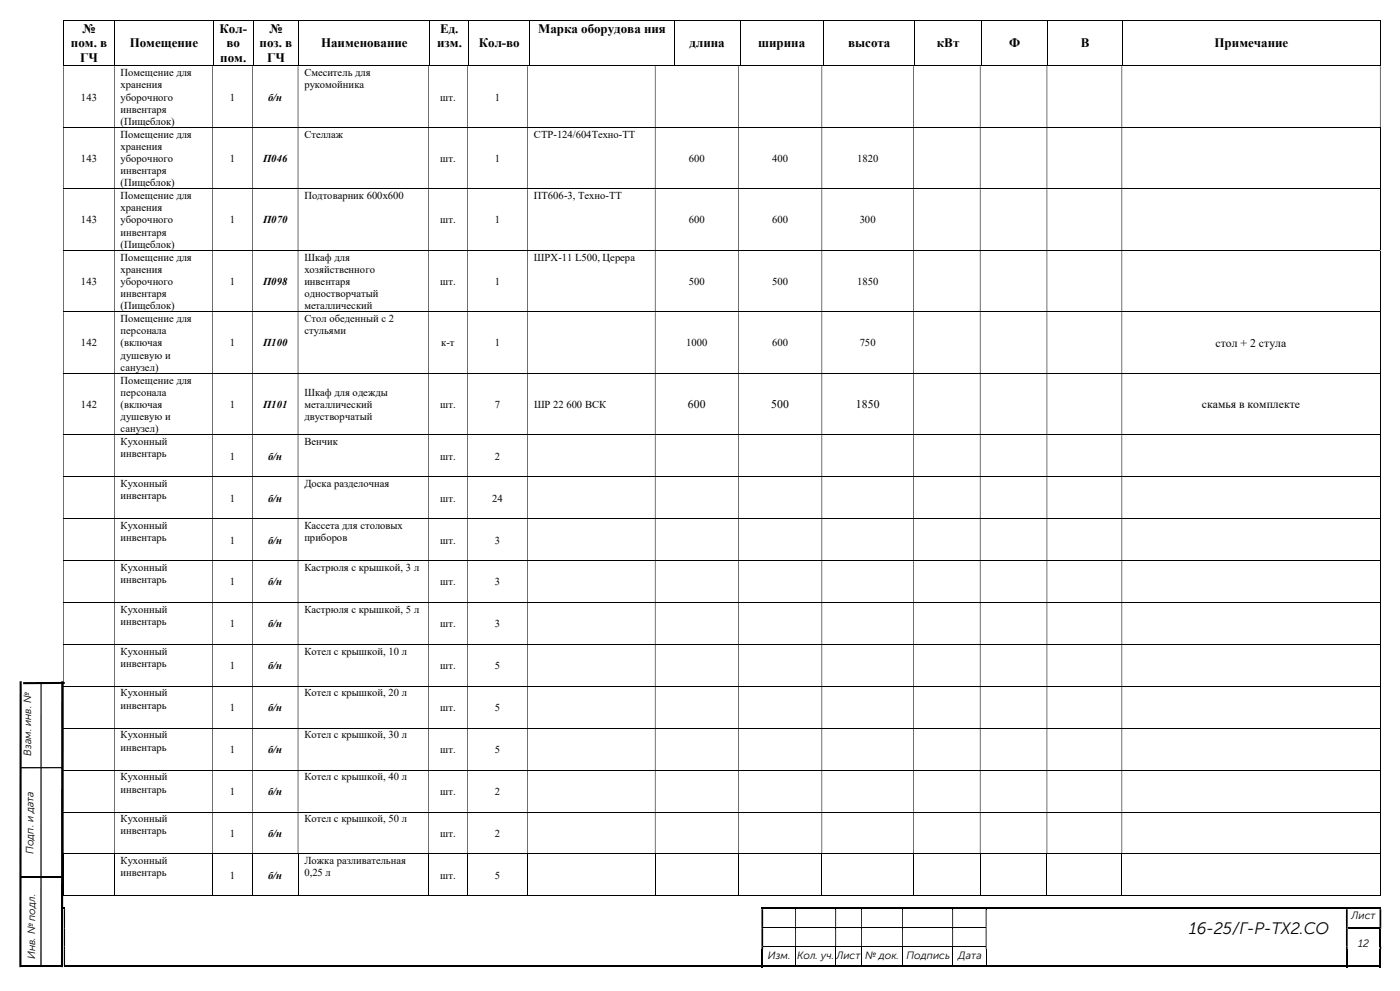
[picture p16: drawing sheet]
<svg xmlns="http://www.w3.org/2000/svg" width="420mm" height="297mm" viewBox="0 0 420 297" stroke-linecap="round" stroke-linejoin="round" font-family="sans-serif">
<defs><g id="words">
<text font-size="5" x="356.7" y="280">16-25/Г-Р-ТХ2.СО</text>
<g font-size="3.9">
<text x="24.8" y="9.8">№</text>
<text x="65.9" y="9.8">Кол-</text>
<text x="80.9" y="9.8">№</text>
<text x="132" y="9.8">Ед.</text>
<text x="161.4" y="9.8">Марка оборудова ния</text>
<text x="21.3" y="14.2">пом. в</text>
<text x="38.9" y="14.2">Помещение</text>
<text x="67.9" y="14.2">во</text>
<text x="77.9" y="14.2">поз. в</text>
<text x="96.3" y="14.2">Наименование</text>
<text x="131.1" y="14.2">изм.</text>
<text x="143.6" y="14.2">Кол-во</text>
<text x="206.8" y="14.2">длина</text>
<text x="227.5" y="14.2">ширина</text>
<text x="254.4" y="14.2">высота</text>
<text x="281" y="14.2">кВт</text>
<text x="302.7" y="14.2">Ф</text>
<text x="324.3" y="14.2">В</text>
<text x="364.4" y="14.2">Примечание</text>
<text x="24" y="18.7">ГЧ</text>
<text x="66.1" y="18.7">пом.</text>
<text x="80.1" y="18.7">ГЧ</text>
</g>
<g font-size="3.5">
<text x="364.7" y="104">стол + 2 стула</text>
<text x="206.4" y="122.4">600</text>
<text x="231.4" y="122.4">500</text>
<text x="256.8" y="122.4">1850</text>
<text x="360.5" y="122.4">скамья в комплекте</text>
</g>
<g font-size="3.2">
<text x="36.2" y="22.8">Помещение для</text>
<text x="91.3" y="22.8">Смеситель для</text>
<text x="36.2" y="26.5">хранения</text>
<text x="91.3" y="26.5">рукомойника</text>
<text x="24.3" y="30.1">143</text>
<text x="36.2" y="30.1">уборочного</text>
<text x="36.2" y="33.8">инвентаря</text>
<text x="68.9" y="30.1">1</text>
<text x="80.4" y="30.1">б/н</text>
<text x="132.1" y="30.1">шт.</text>
<text x="148.4" y="30.1">1</text>
<text x="36.2" y="37.4">(Пищеблок)</text>
<text x="36.2" y="41.3">Помещение для</text>
<text x="91.3" y="41.3">Стеллаж</text>
<text x="160.2" y="41.3">СТР-124/604Техно-ТТ</text>
<text x="36.2" y="44.9">хранения</text>
<text x="24.3" y="48.6">143</text>
<text x="36.2" y="48.6">уборочного</text>
<text x="36.2" y="52.2">инвентаря</text>
<text x="68.9" y="48.6">1</text>
<text x="79" y="48.6">П046</text>
<text x="132.1" y="48.6">шт.</text>
<text x="148.4" y="48.6">1</text>
<text x="206.6" y="48.6">600</text>
<text x="231.6" y="48.6">400</text>
<text x="257.1" y="48.6">1820</text>
<text x="36.2" y="55.8">(Пищеблок)</text>
<text x="36.2" y="59.7">Помещение для</text>
<text x="91.3" y="59.7">Подтоварник 600х600</text>
<text x="160.2" y="59.7">ПТ606-3, Техно-ТТ</text>
<text x="36.2" y="63.3">хранения</text>
<text x="24.3" y="67">143</text>
<text x="36.2" y="67">уборочного</text>
<text x="36.2" y="70.7">инвентаря</text>
<text x="68.9" y="67">1</text>
<text x="79" y="67">П070</text>
<text x="132.1" y="67">шт.</text>
<text x="148.4" y="67">1</text>
<text x="206.6" y="67">600</text>
<text x="231.6" y="67">600</text>
<text x="257.9" y="67">300</text>
<text x="36.2" y="74.3">(Пищеблок)</text>
<text x="36.2" y="78.1">Помещение для</text>
<text x="36.2" y="81.8">хранения</text>
<text x="91.3" y="78.1">Шкаф для</text>
<text x="91.3" y="81.8">хозяйственного</text>
<text x="160.2" y="78.1">ШРХ-11 L500, Церера</text>
<text x="24.3" y="85.4">143</text>
<text x="36.2" y="85.4">уборочного</text>
<text x="36.2" y="89.1">инвентаря</text>
<text x="68.9" y="85.4">1</text>
<text x="79" y="85.4">П098</text>
<text x="91.3" y="85.4">инвентаря</text>
<text x="91.3" y="89.1">одностворчатый</text>
<text x="132.1" y="85.4">шт.</text>
<text x="148.4" y="85.4">1</text>
<text x="206.6" y="85.4">500</text>
<text x="231.6" y="85.4">500</text>
<text x="257.1" y="85.4">1850</text>
<text x="36.2" y="92.7">(Пищеблок)</text>
<text x="91.3" y="92.7">металлический</text>
<text x="36.2" y="96.6">Помещение для</text>
<text x="36.2" y="100.2">персонала</text>
<text x="91.3" y="96.6">Стол обеденный с 2</text>
<text x="91.3" y="100.2">стульями</text>
<text x="24.3" y="103.8">142</text>
<text x="36.2" y="103.8">(включая</text>
<text x="36.2" y="107.5">душевую и</text>
<text x="68.9" y="103.8">1</text>
<text x="79" y="103.8">П100</text>
<text x="132.4" y="103.8">к-т</text>
<text x="148.4" y="103.8">1</text>
<text x="205.9" y="103.8">1000</text>
<text x="231.6" y="103.8">600</text>
<text x="257.9" y="103.8">750</text>
<text x="36.2" y="111.2">санузел)</text>
<text x="36.2" y="115">Помещение для</text>
<text x="36.2" y="118.6">персонала</text>
<text x="91.3" y="118.6">Шкаф для одежды</text>
<text x="24.3" y="122.3">142</text>
<text x="36.2" y="122.3">(включая</text>
<text x="36.2" y="125.9">душевую и</text>
<text x="68.9" y="122.3">1</text>
<text x="79" y="122.3">П101</text>
<text x="91.3" y="122.3">металлический</text>
<text x="91.3" y="125.9">двустворчатый</text>
<text x="132.1" y="122.3">шт.</text>
<text x="148.4" y="122.3">7</text>
<text x="160.2" y="122.3">ШР 22 600 ВСК</text>
<text x="36.2" y="129.6">санузел)</text>
<text x="36.2" y="133.4">Кухонный</text>
<text x="36.2" y="137.1">инвентарь</text>
<text x="68.9" y="137.8">1</text>
<text x="80.4" y="137.8">б/н</text>
<text x="91.3" y="133.4">Венчик</text>
<text x="132.1" y="137.8">шт.</text>
<text x="148.4" y="137.8">2</text>
<text x="36.2" y="146">Кухонный</text>
<text x="36.2" y="149.6">инвентарь</text>
<text x="91.3" y="146">Доска разделочная</text>
<text x="68.9" y="150.3">1</text>
<text x="80.4" y="150.3">б/н</text>
<text x="132.1" y="150.3">шт.</text>
<text x="147.7" y="150.3">24</text>
<text x="36.2" y="158.5">Кухонный</text>
<text x="91.3" y="158.5">Кассета для столовых</text>
<text x="36.2" y="162.2">инвентарь</text>
<text x="68.9" y="162.9">1</text>
<text x="80.4" y="162.9">б/н</text>
<text x="91.3" y="162.2">приборов</text>
<text x="132.1" y="162.9">шт.</text>
<text x="148.4" y="162.9">3</text>
<text x="36.2" y="171.1">Кухонный</text>
<text x="91.3" y="171.1">Кастрюля с крышкой, 3 л</text>
<text x="36.2" y="174.8">инвентарь</text>
<text x="68.9" y="175.5">1</text>
<text x="80.4" y="175.5">б/н</text>
<text x="132.1" y="175.5">шт.</text>
<text x="148.4" y="175.5">3</text>
<text x="36.2" y="183.6">Кухонный</text>
<text x="91.3" y="183.6">Кастрюля с крышкой, 5 л</text>
<text x="36.2" y="187.3">инвентарь</text>
<text x="68.9" y="188">1</text>
<text x="80.4" y="188">б/н</text>
<text x="132.1" y="188">шт.</text>
<text x="148.4" y="188">3</text>
<text x="36.2" y="196.2">Кухонный</text>
<text x="91.3" y="196.2">Котел с крышкой, 10 л</text>
<text x="36.2" y="199.9">инвентарь</text>
<text x="68.9" y="200.6">1</text>
<text x="80.4" y="200.6">б/н</text>
<text x="132.1" y="200.6">шт.</text>
<text x="148.4" y="200.6">5</text>
<text x="36.2" y="208.7">Кухонный</text>
<text x="91.3" y="208.7">Котел с крышкой, 20 л</text>
<text x="36.2" y="212.4">инвентарь</text>
<text x="68.9" y="213.1">1</text>
<text x="80.4" y="213.1">б/н</text>
<text x="132.1" y="213.1">шт.</text>
<text x="148.4" y="213.1">5</text>
<text x="36.2" y="221.3">Кухонный</text>
<text x="91.3" y="221.3">Котел с крышкой, 30 л</text>
<text x="9.4" y="226.4" transform="rotate(-90 9.4 226.4)">Взам. инв. №</text>
<text x="36.2" y="225">инвентарь</text>
<text x="68.9" y="225.7">1</text>
<text x="80.4" y="225.7">б/н</text>
<text x="132.1" y="225.7">шт.</text>
<text x="148.4" y="225.7">5</text>
<text x="36.2" y="233.9">Кухонный</text>
<text x="91.3" y="233.9">Котел с крышкой, 40 л</text>
<text x="36.2" y="237.5">инвентарь</text>
<text x="68.9" y="238.3">1</text>
<text x="80.4" y="238.3">б/н</text>
<text x="132.1" y="238.3">шт.</text>
<text x="148.4" y="238.3">2</text>
<text x="36.2" y="246.4">Кухонный</text>
<text x="36.2" y="250.1">инвентарь</text>
<text x="68.9" y="250.8">1</text>
<text x="80.4" y="250.8">б/н</text>
<text x="91.3" y="246.4">Котел с крышкой, 50 л</text>
<text x="132.1" y="250.8">шт.</text>
<text x="148.4" y="250.8">2</text>
<text x="10.1" y="255.9" transform="rotate(-90 10.1 255.9)">Подп. и дата</text>
<text x="36.2" y="259">Кухонный</text>
<text x="36.2" y="262.6">инвентарь</text>
<text x="68.9" y="263.4">1</text>
<text x="80.4" y="263.4">б/н</text>
<text x="91.3" y="259">Ложка разливательная</text>
<text x="91.3" y="262.6">0,25 л</text>
<text x="132.1" y="263.4">шт.</text>
<text x="148.4" y="263.4">5</text>
<text x="405.4" y="275.5">Лист</text>
<text x="10.5" y="287.4" transform="rotate(-90 10.5 287.4)">Инв. № подл.</text>
<text x="230.4" y="287.4">Изм.</text>
<text x="239.1" y="287.4">Кол. уч.</text>
<text x="250.9" y="287.4">Лист</text>
<text x="259.5" y="287.4">№ док.</text>
<text x="271.9" y="287.4">Подпись</text>
<text x="287.5" y="287.4">Дата</text>
<text x="407.4" y="283.8">12</text>
</g>
</g></defs>
<g fill="none" stroke="#000" stroke-width=".3">
<path d="M19 6.1h395M19 19.6h15.3M19.1 6.2v13.5M34.4 6.2v13.5M34.5 19.6h29.4M64 6.2v13.5M64.1 19.6h11.8M76 6.2v13.5M76.1 19.6h13.5M89.7 6.2v13.5M89.7 19.6h39.2M128.9 6.2v13.5"/>
<path d="M129 19.6h11.6M140.7 6.2v13.5M140.8 19.6h18M158.9 6.2v13.5M159 19.6h43.2M202.3 6.2v13.5M202.4 19.6h19.6M222 6.2v13.5M222.1 19.6h24.8M247 6.2v13.5M247.1 19.6h27.3M274.4 6.2v13.5"/>
<path d="M274.5 19.6h19.8M294.4 6.2v13.5M294.5 19.6h19.8M314.4 6.2v13.5M314.5 19.6h22.2M336.8 6.2v13.5M336.9 19.6h77.1M414.1 6.2v13.5M19 38.2h395M414.1 38.3v18.3M19 56.6h395M414.1 56.7v18.3"/>
<path d="M19 75.1h395M414.1 75.1v18.3M19 93.5h395M414.1 93.6v18.2M19 111.9h395M414.1 112v18.3M19 130.3h395M414.1 130.4v12.4M19 142.9h395M19 155.5h395M414.1 143v12.4M414.1 155.6v12.3"/>
<path d="M19 168h395M414.1 168.1v12.4M19 180.6h395M19 193.2h395M414.1 180.7v12.4M414.1 193.3v12.3M19 205.7h395M19 218.3h395M414.1 205.8v12.4M414.1 218.4v12.4M19 230.8h395M414.1 230.9v12.4"/>
<path d="M19 243.4h395M19 255.9h395M19.1 256v12.6M34.3 256v12.6M63.7 256v12.6M75.7 256v12.6M89.4 256v12.6M128.5 256v12.6M140.3 256v12.6M158.3 256v12.6M196.6 256v12.6M221.5 256v12.6"/>
<path d="M246.5 256v12.6M274.1 256v12.6M294 256v12.6M314.1 256v12.6M336.5 256v12.6M414.1 243.5v12.4M414.1 256v12.6M19 268.5h15.2M34.4 268.5h29.2M63.8 268.5h11.8M75.8 268.5h13.5M89.5 268.5h38.9"/>
<path d="M128.6 268.5h11.6M140.3 268.5h17.9M158.4 268.5h38.1M196.6 268.5h24.8M221.6 268.5h24.9M228.9 277.9h9.6M238.8 277.9h11.8M246.6 268.5h27.4M250.8 277.9h7.5M258.6 277.9h12M270.9 277.9h14.8M274.2 268.5h19.8"/>
<path d="M285.9 277.9h9.8M294.1 268.5h19.9M314.2 268.5h22.3M336.6 268.5h77.4M228.9 283.8h9.6M238.7 284.4v5M238.8 283.8h11.8M250.7 284.4v5M250.8 283.8h7.5M258.4 284.4v5M258.6 283.8h12M270.8 284.4v5"/>
<path d="M270.9 283.8h14.8M285.8 284.4v5M285.9 283.8h9.8M295.8 284.4v5"/>
</g>
<g fill="#000">
<path d="M414 6l.1 .2zM414 19.6l.1 .1zM6.9 204.4h12.5v.6l-12.5 .1zM414 255.9l.1 .1zM19.2 271.9h.3v.6h-.3zM228.9 271.9h9.6v.6h-9.6zM238.5 272.5h.3zM238.5 277.8h.3v.5h-.3zM250.6 272.5h.2zM250.6 277.8h.2v.5h-.2zM258.3 272.5h.3zM258.3 277.8h.3v.5h-.3z"/>
<path d="M270.6 272.5h.3zM270.6 277.8h.3v.5h-.3zM285.7 272.5h.2zM285.7 277.8h.2v.5h-.2zM295.7 272.5h.3zM404.3 271.9h9.6v.6h-9.6zM404.3 277.8h9.6v.5h-9.6zM413.9 278.3h.5v5.3h-.5zM414 268.4l.1 .2zM6.1 289.3h12.8v.6h-12.8zM5.9 204.2h.6l-.1 85.7h-.6zM18.4 204.2h.6l-.1 85.7h-.6z"/>
<path d="M19.2 289.4h209.2v.5h-209.2zM228.9 289.4h9.6v.5h-9.6zM238.5 283.6h.3v.8h-.3zM250.6 283.6h.2v.8h-.2zM258.3 283.6h.3v.8h-.3zM270.6 283.6h.3v.8h-.3zM285.7 283.6h.2v.8h-.2zM404.3 289.4h9.6v.5h-9.6zM413.9 289.4h.5v.5h-.5z"/>
</g>
<g fill="#000">
<path d="M19 19.9h.2v18.2h-.2zM34.2 19.9h.2v18.2h-.2zM63.6 19.9h.2v18.2h-.2zM75.6 19.9h.2v18.2h-.2zM89.3 19.9h.2v18.2h-.2zM128.4 19.9h.2v18.2h-.2zM140.2 19.9h.1v18.2h-.1zM158.2 19.9h.2v18.2h-.2zM196.5 19.9h.1v18.2h-.1zM221.4 19.9h.2v18.2h-.2zM246.5 19.9h.1v18.2h-.1zM274 19.9h.2v18.2h-.2zM294 19.9h.1v18.2h-.1zM314 19.9h.2v18.2h-.2zM336.5 19.9h.1v18.2h-.1zM414 19.9h.1v18.2h-.1z" fill-rule="evenodd"/>
<path d="M414 38.1l.1 .2zM19 38.3h.2v18.3h-.2zM34.2 38.3h.2v18.3h-.2zM63.6 38.3h.2v18.3h-.2zM75.6 38.3h.2v18.3h-.2zM89.3 38.3h.2v18.3h-.2zM128.4 38.3h.2v18.3h-.2zM140.2 38.3h.1v18.3h-.1zM158.2 38.3h.2v18.3h-.2zM196.5 38.3h.1v18.3h-.1zM221.4 38.3h.2v18.3h-.2zM246.5 38.3h.1v18.3h-.1zM274 38.3h.2v18.3h-.2zM294 38.3h.1v18.3h-.1zM314 38.3h.2v18.3h-.2zM336.5 38.3h.1v18.3h-.1z" fill-rule="evenodd"/>
<path d="M414 56.6l.1 .1zM19 56.7h.2v18.3h-.2zM34.2 56.7h.2v18.3h-.2zM63.6 56.7h.2v18.3h-.2zM75.6 56.7h.2v18.3h-.2zM89.3 56.7h.2v18.3h-.2zM128.4 56.7h.2v18.3h-.2zM140.2 56.7h.1v18.3h-.1zM158.2 56.7h.2v18.3h-.2zM196.5 56.7h.1v18.3h-.1zM221.4 56.7h.2v18.3h-.2zM246.5 56.7h.1v18.3h-.1zM274 56.7h.2v18.3h-.2zM294 56.7h.1v18.3h-.1zM314 56.7h.2v18.3h-.2zM336.5 56.7h.1v18.3h-.1z" fill-rule="evenodd"/>
<path d="M414 75l.1 .1zM19 75.1h.2v18.3h-.2zM34.2 75.1h.2v18.3h-.2zM63.6 75.1h.2v18.3h-.2zM75.6 75.1h.2v18.3h-.2zM89.3 75.1h.2v18.3h-.2zM128.4 75.1h.2v18.3h-.2zM140.2 75.1h.1v18.3h-.1zM158.2 75.1h.2v18.3h-.2zM196.5 75.1h.1v18.3h-.1zM221.4 75.1h.2v18.3h-.2zM246.5 75.1h.1v18.3h-.1zM274 75.1h.2v18.3h-.2zM294 75.1h.1v18.3h-.1zM314 75.1h.2v18.3h-.2zM336.5 75.1h.1v18.3h-.1z" fill-rule="evenodd"/>
<path d="M414 93.4l.1 .2zM19 93.6h.2v18.2h-.2zM34.2 93.6h.2v18.2h-.2zM63.6 93.6h.2v18.2h-.2zM75.6 93.6h.2v18.2h-.2zM89.3 93.6h.2v18.2h-.2zM128.4 93.6h.2v18.2h-.2zM140.2 93.6h.1v18.2h-.1zM158.2 93.6h.2v18.2h-.2zM196.5 93.6h.1v18.2h-.1zM221.4 93.6h.2v18.2h-.2zM246.5 93.6h.1v18.2h-.1zM274 93.6h.2v18.2h-.2zM294 93.6h.1v18.2h-.1zM314 93.6h.2v18.2h-.2zM336.5 93.6h.1v18.2h-.1z" fill-rule="evenodd"/>
<path d="M414 111.8l.1 .2zM19 112h.2v18.3h-.2zM34.2 112h.2v18.3h-.2zM63.6 112h.2v18.3h-.2zM75.6 112h.2v18.3h-.2zM89.3 112h.2v18.3h-.2zM128.4 112h.2v18.3h-.2zM140.2 112h.1v18.3h-.1zM158.2 112h.2v18.3h-.2zM196.5 112h.1v18.3h-.1zM221.4 112h.2v18.3h-.2zM246.5 112h.1v18.3h-.1zM274 112h.2v18.3h-.2zM294 112h.1v18.3h-.1zM314 112h.2v18.3h-.2zM336.5 112h.1v18.3h-.1z" fill-rule="evenodd"/>
<path d="M414 130.3l.1 .1zM19 130.4h.2v12.4h-.2zM34.2 130.4h.2v12.4h-.2zM63.6 130.4h.2v12.4h-.2zM75.6 130.4h.2v12.4h-.2zM89.3 130.4h.2v12.4h-.2zM128.4 130.4h.2v12.4h-.2zM140.2 130.4h.1v12.4h-.1zM158.2 130.4h.2v12.4h-.2zM196.5 130.4h.1v12.4h-.1zM221.4 130.4h.2v12.4h-.2zM246.5 130.4h.1v12.4h-.1zM274 130.4h.2v12.4h-.2zM294 130.4h.1v12.4h-.1zM314 130.4h.2v12.4h-.2zM336.5 130.4h.1v12.4h-.1z" fill-rule="evenodd"/>
<path d="M414 142.8l.1 .2zM19 143h.2v12.4h-.2zM34.2 143h.2v12.4h-.2zM63.6 143h.2v12.4h-.2zM75.6 143h.2v12.4h-.2zM89.3 143h.2v12.4h-.2zM128.4 143h.2v12.4h-.2zM140.2 143h.1v12.4h-.1zM158.2 143h.2v12.4h-.2zM196.5 143h.1v12.4h-.1zM221.4 143h.2v12.4h-.2zM246.5 143h.1v12.4h-.1zM274 143h.2v12.4h-.2zM294 143h.1v12.4h-.1zM314 143h.2v12.4h-.2zM336.5 143h.1v12.4h-.1z" fill-rule="evenodd"/>
<path d="M414 155.4l.1 .2zM19 155.6h.2v12.3h-.2zM34.2 155.6h.2v12.3h-.2zM63.6 155.6h.2v12.3h-.2zM75.6 155.6h.2v12.3h-.2zM89.3 155.6h.2v12.3h-.2zM128.4 155.6h.2v12.3h-.2zM140.2 155.6h.1v12.3h-.1zM158.2 155.6h.2v12.3h-.2zM196.5 155.6h.1v12.3h-.1zM221.4 155.6h.2v12.3h-.2zM246.5 155.6h.1v12.3h-.1zM274 155.6h.2v12.3h-.2zM294 155.6h.1v12.3h-.1zM314 155.6h.2v12.3h-.2zM336.5 155.6h.1v12.3h-.1z" fill-rule="evenodd"/>
<path d="M414 167.9l.1 .2zM19 168.1h.2v12.4h-.2zM34.2 168.1h.2v12.4h-.2zM63.6 168.1h.2v12.4h-.2zM75.6 168.1h.2v12.4h-.2zM89.3 168.1h.2v12.4h-.2zM128.4 168.1h.2v12.4h-.2zM140.2 168.1h.1v12.4h-.1zM158.2 168.1h.2v12.4h-.2zM196.5 168.1h.1v12.4h-.1zM221.4 168.1h.2v12.4h-.2zM246.5 168.1h.1v12.4h-.1zM274 168.1h.2v12.4h-.2zM294 168.1h.1v12.4h-.1zM314 168.1h.2v12.4h-.2zM336.5 168.1h.1v12.4h-.1z" fill-rule="evenodd"/>
<path d="M414 180.5l.1 .2zM19 180.7h.2v12.4h-.2zM34.2 180.7h.2v12.4h-.2zM63.6 180.7h.2v12.4h-.2zM75.6 180.7h.2v12.4h-.2zM89.3 180.7h.2v12.4h-.2zM128.4 180.7h.2v12.4h-.2zM140.2 180.7h.1v12.4h-.1zM158.2 180.7h.2v12.4h-.2zM196.5 180.7h.1v12.4h-.1zM221.4 180.7h.2v12.4h-.2zM246.5 180.7h.1v12.4h-.1zM274 180.7h.2v12.4h-.2zM294 180.7h.1v12.4h-.1zM314 180.7h.2v12.4h-.2zM336.5 180.7h.1v12.4h-.1z" fill-rule="evenodd"/>
<path d="M414 193.1l.1 .2zM19 193.3h.2v12.3h-.2zM34.2 193.3h.2v12.3h-.2zM63.6 193.3h.2v12.3h-.2zM75.6 193.3h.2v12.3h-.2zM89.3 193.3h.2v12.3h-.2zM128.4 193.3h.2v12.3h-.2zM140.2 193.3h.1v12.3h-.1zM158.2 193.3h.2v12.3h-.2zM196.5 193.3h.1v12.3h-.1zM221.4 193.3h.2v12.3h-.2zM246.5 193.3h.1v12.3h-.1zM274 193.3h.2v12.3h-.2zM294 193.3h.1v12.3h-.1zM314 193.3h.2v12.3h-.2zM336.5 193.3h.1v12.3h-.1z" fill-rule="evenodd"/>
<path d="M414 205.6l.1 .2zM19 205.8h.2v12.4h-.2zM34.2 205.8h.2v12.4h-.2zM63.6 205.8h.2v12.4h-.2zM75.6 205.8h.2v12.4h-.2zM89.3 205.8h.2v12.4h-.2zM128.4 205.8h.2v12.4h-.2zM140.2 205.8h.1v12.4h-.1zM158.2 205.8h.2v12.4h-.2zM196.5 205.8h.1v12.4h-.1zM221.4 205.8h.2v12.4h-.2zM246.5 205.8h.1v12.4h-.1zM274 205.8h.2v12.4h-.2zM294 205.8h.1v12.4h-.1zM314 205.8h.2v12.4h-.2zM336.5 205.8h.1v12.4h-.1z" fill-rule="evenodd"/>
<path d="M414 218.2l.1 .2zM19 218.4h.2v12.4h-.2zM34.2 218.4h.2v12.4h-.2zM63.6 218.4h.2v12.4h-.2zM75.6 218.4h.2v12.4h-.2zM89.3 218.4h.2v12.4h-.2zM128.4 218.4h.2v12.4h-.2zM140.2 218.4h.1v12.4h-.1zM158.2 218.4h.2v12.4h-.2zM196.5 218.4h.1v12.4h-.1zM221.4 218.4h.2v12.4h-.2zM246.5 218.4h.1v12.4h-.1zM274 218.4h.2v12.4h-.2zM294 218.4h.1v12.4h-.1zM314 218.4h.2v12.4h-.2zM336.5 218.4h.1v12.4h-.1z" fill-rule="evenodd"/>
<path d="M414 230.8l.1 .1zM19 230.9h.2v12.4h-.2zM34.2 230.9h.2v12.4h-.2zM63.6 230.9h.2v12.4h-.2zM75.6 230.9h.2v12.4h-.2zM89.3 230.9h.2v12.4h-.2zM128.4 230.9h.2v12.4h-.2zM140.2 230.9h.1v12.4h-.1zM158.2 230.9h.2v12.4h-.2zM196.5 230.9h.1v12.4h-.1zM221.4 230.9h.2v12.4h-.2zM246.5 230.9h.1v12.4h-.1zM274 230.9h.2v12.4h-.2zM294 230.9h.1v12.4h-.1zM314 230.9h.2v12.4h-.2zM336.5 230.9h.1v12.4h-.1z" fill-rule="evenodd"/>
<path d="M414 243.3l.1 .2zM19 243.5h.2v12.4h-.2zM34.2 243.5h.2v12.4h-.2zM63.6 243.5h.2v12.4h-.2zM75.6 243.5h.2v12.4h-.2zM89.3 243.5h.2v12.4h-.2zM128.4 243.5h.2v12.4h-.2zM140.2 243.5h.1v12.4h-.1zM158.2 243.5h.2v12.4h-.2zM196.5 243.5h.1v12.4h-.1zM221.4 243.5h.2v12.4h-.2zM246.5 243.5h.1v12.4h-.1zM274 243.5h.2v12.4h-.2zM294 243.5h.1v12.4h-.1zM314 243.5h.2v12.4h-.2zM336.5 243.5h.1v12.4h-.1z" fill-rule="evenodd"/>
<path d="M19.2 272.5h.3v5.3h-.3zM228.4 272.5h.5v5.3h-.5zM238.5 272.5h.3v5.3h-.3zM250.6 272.5h.2v5.3h-.2zM258.3 272.5h.3v5.3h-.3zM270.6 272.5h.3v5.3h-.3zM285.7 272.5h.2v5.3h-.2zM295.7 272.5h.3v5.3h-.3zM403.8 272.5h.5v5.3h-.5zM413.9 272.5h.5v5.3h-.5z" fill-rule="evenodd"/>
<path d="M19.2 277.8h.3v.5h-.3zM228.4 277.8h.5v.5h-.5z" fill-rule="evenodd"/>
<path d="M228.4 271.9h.5v.6h-.5z" fill-rule="evenodd"/>
<path d="M238.5 271.9h12.1v.6h-12.1z" fill-rule="evenodd"/>
<path d="M250.6 271.9h7.7v.6h-7.7z" fill-rule="evenodd"/>
<path d="M258.3 271.9h12.3v.6h-12.3z" fill-rule="evenodd"/>
<path d="M270.6 271.9h15.1v.6h-15.1z" fill-rule="evenodd"/>
<path d="M285.7 271.9h10v.6h-10z" fill-rule="evenodd"/>
<path d="M295.7 271.9h108.1v.6h-108.1z" fill-rule="evenodd"/>
<path d="M295.7 277.8h.3v.5h-.3zM403.8 277.8h.5v.5h-.5z" fill-rule="evenodd"/>
<path d="M403.8 271.9h.5v.6h-.5z" fill-rule="evenodd"/>
<path d="M413.9 271.9h.5v.6h-.5z" fill-rule="evenodd"/>
<path d="M413.9 277.8h.5v.5h-.5zM19.2 278.3h.3v5.3h-.3zM228.4 278.3h.5v5.3h-.5zM238.5 278.3h.3v5.3h-.3zM250.6 278.3h.2v5.3h-.2zM258.3 278.3h.3v5.3h-.3zM270.6 278.3h.3v5.3h-.3zM285.7 278.3h.2v5.3h-.2zM295.7 278.3h.3v5.3h-.3zM403.8 278.3h.5v5.3h-.5z" fill-rule="evenodd"/>
<path d="M19.2 283.6h.3v.8h-.3zM228.4 283.6h.5v.8h-.5z" fill-rule="evenodd"/>
<path d="M228.4 284.4h.5v5.5h-.5z" fill-rule="evenodd"/>
<path d="M238.5 289.4h12.1v.5h-12.1z" fill-rule="evenodd"/>
<path d="M250.6 289.4h7.7v.5h-7.7z" fill-rule="evenodd"/>
<path d="M258.3 289.4h12.3v.5h-12.3z" fill-rule="evenodd"/>
<path d="M270.6 289.4h15.1v.5h-15.1z" fill-rule="evenodd"/>
<path d="M285.7 289.4h10v.5h-10z" fill-rule="evenodd"/>
<path d="M295.7 283.6h.3v.8h-.3zM403.8 283.6h.5v.8h-.5zM413.9 283.6h.5v.8h-.5zM19.2 284.4h.3v5h-.3z" fill-rule="evenodd"/>
<path d="M295.7 289.4h108.1v.5h-108.1z" fill-rule="evenodd"/>
<path d="M403.8 284.4h.5v5.5h-.5z" fill-rule="evenodd"/>
<path d="M413.9 284.4h.5v5.5h-.5z" fill-rule="evenodd"/>
</g>
<path d="M12.3 204.7v84.9M6 230.1h12.6M6 262.9h12.5" fill="none" stroke="#000" stroke-width=".38"/>
<use href="#words"/>
</svg>
